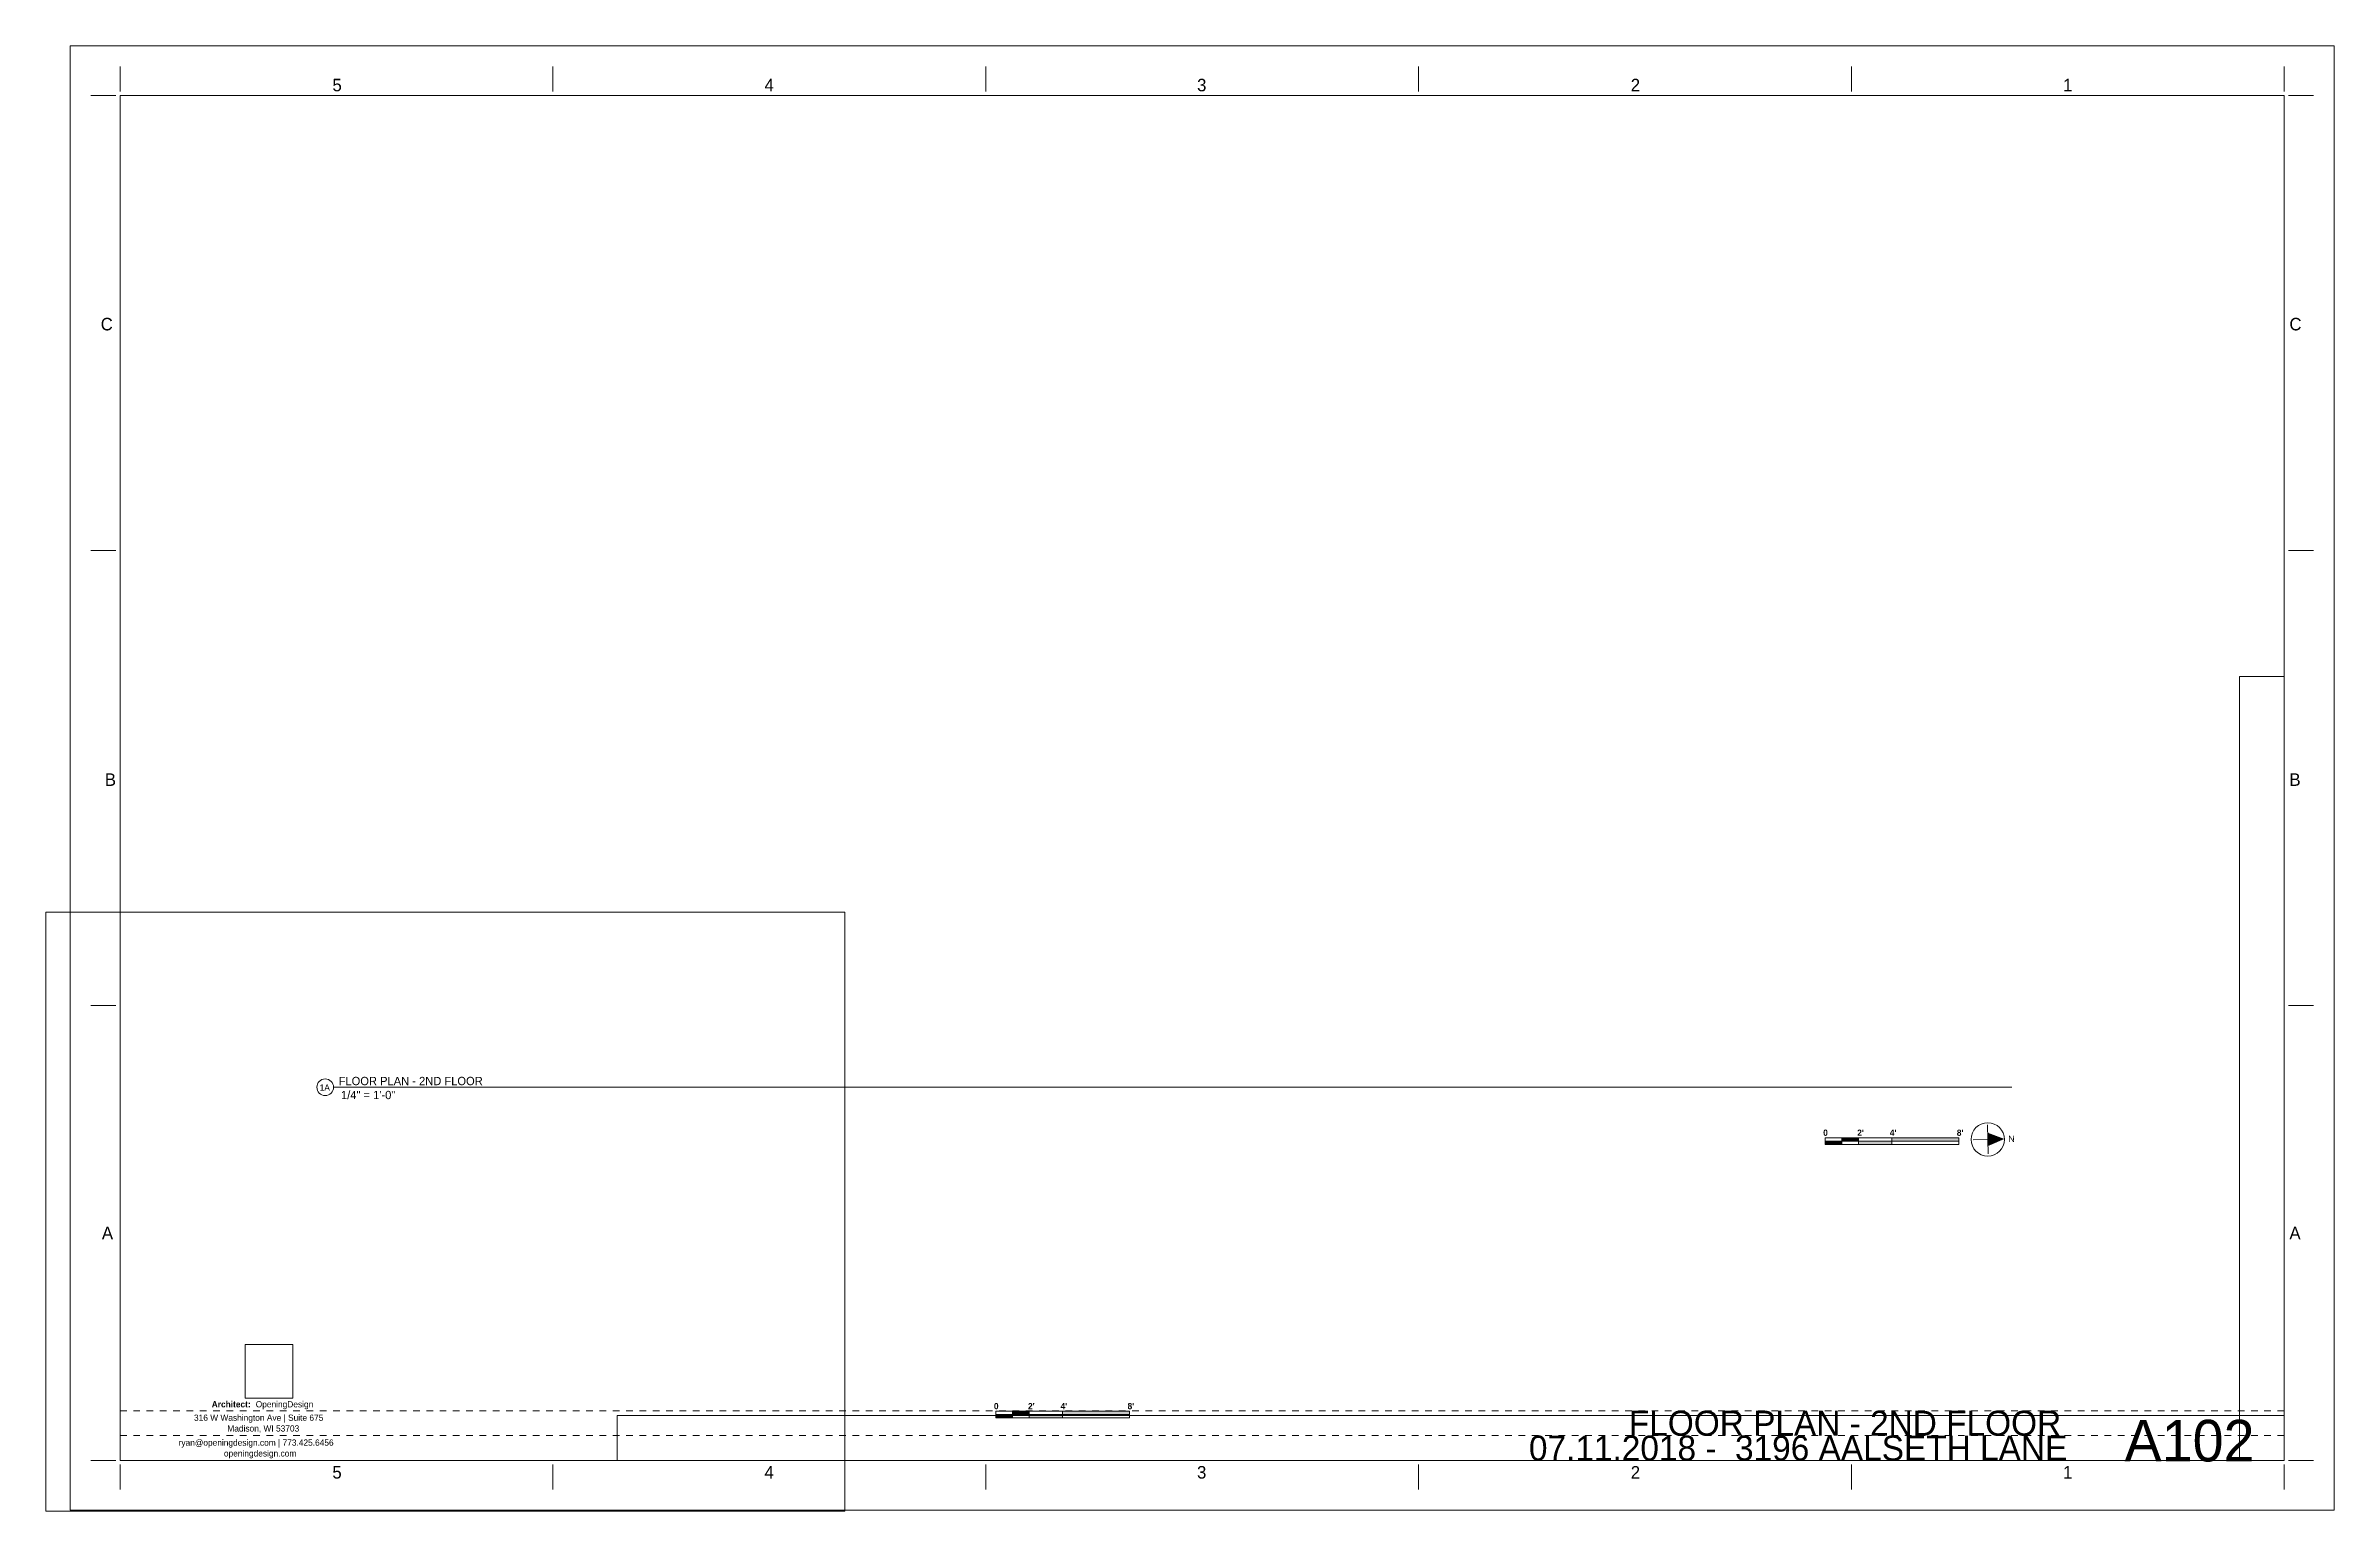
# Paper-space layout 'Layout1' of a CAD drawing. Header units: inches. Extents: x 0 to 34.4, y 0 to 22.
import ezdxf

# ---------------------------------------------------------------- set-up
doc = ezdxf.new("R2010")
doc.units = ezdxf.units.IN
doc.header["$MEASUREMENT"] = 0
doc.linetypes.add('Dot 1_32_', pattern=[0.03125, 0, -0.03125])
for name, color, linetype, lineweight in [('A-ANNO-NOTE', 131, 'Continuous', 9), ('G-ANNO-TTLB', 6, 'Continuous', 9), ('G-ANNO-TTLB-MEDM', 33, 'Continuous', 20)]:
    doc.layers.add(name, color=color, linetype=linetype, lineweight=lineweight)
doc.layers.add('G-ANNO-NPLT', color=191, linetype='Continuous', plot=False)
doc.styles.add('Arial', font='arial.ttf', dxfattribs={"height": 0.09375})
doc.styles.add('Century Gothic_1', font='ufonts.com_century-gothic.ttf', dxfattribs={"height": 0.1875})
doc.styles.add('Century Gothic_2', font='ufonts.com_century-gothic.ttf', dxfattribs={"height": 0.09375})
doc.styles.add('Century Gothic_3', font='ufonts.com_century-gothic.ttf', dxfattribs={"height": 0.625})
doc.styles.add('Century Gothic_4', font='ufonts.com_century-gothic.ttf', dxfattribs={"height": 0.375})
doc.styles.add('Century Gothic_5', font='ufonts.com_century-gothic.ttf', dxfattribs={"height": 0.125})
doc.styles.add('Century Gothic_B_1', font='GOTHICB.TTF', dxfattribs={"height": 0.09375})
picture_1 = doc.add_image_def('image1.jpg', size_in_pixel=(547, 610))
picture_2 = doc.add_image_def('image2.jpg', size_in_pixel=(95, 1663))
picture_3 = doc.add_image_def('image3.jpg', size_in_pixel=(3536, 95))

# ---------------------------------------------------------------- blocks, each defined once
blk = doc.blocks.new('OD Title Block - 22x34 - Presentation - one-539370-FLOOR PLAN - 2ND FLOOR')
at = {"layer": 'G-ANNO-TTLB'}
for p, q in [((-0.01, 0.014), (-0.01, 22.014)), ((-0.01, 22.014), (33.99, 22.014)), ((-0.01, 22.014), (33.99, 22.014)), ((33.99, 0.014), (33.99, 22.014)), ((-0.01, 0.014), (33.99, 0.014))]:
    blk.add_line(p, q, dxfattribs=at)
at = {"layer": 'G-ANNO-TTLB', "linetype": 'Dot 1_32_', "lineweight": 13}
for p, q in [((0.74, 1.51), (33.24, 1.51)), ((0.74, 1.137), (33.24, 1.137))]:
    blk.add_line(p, q, dxfattribs=at)
at = {"layer": 'G-ANNO-TTLB-MEDM'}
for p, q in [((0.74, 21.326), (0.74, 21.701)), ((7.24, 21.326), (7.24, 21.701)), ((13.74, 21.326), (13.74, 21.701)), ((20.24, 21.326), (20.24, 21.701)), ((26.74, 21.326), (26.74, 21.701)), ((33.24, 21.326), (33.24, 21.701)), ((0.677, 21.264), (0.302, 21.264)), ((0.74, 21.264), (0.74, 0.764)), ((0.74, 21.264), (33.24, 21.264)), ((33.24, 21.264), (33.24, 0.764)), ((33.302, 21.264), (33.677, 21.264)), ((0.677, 14.43), (0.302, 14.43)), ((33.302, 14.43), (33.677, 14.43)), ((0.677, 7.597), (0.302, 7.597)), ((33.302, 7.597), (33.677, 7.597)), ((0.677, 0.764), (0.302, 0.764)), ((0.74, 0.764), (33.24, 0.764)), ((0.74, 0.701), (0.74, 0.326)), ((7.24, 0.701), (7.24, 0.326)), ((13.74, 0.701), (13.74, 0.326)), ((20.24, 0.701), (20.24, 0.326)), ((26.74, 0.701), (26.74, 0.326)), ((33.24, 0.701), (33.24, 0.326)), ((33.302, 0.764), (33.677, 0.764))]:
    blk.add_line(p, q, dxfattribs=at)
at = {"layer": 'G-ANNO-TTLB', "attachment_point": 1}
for s, insert, char_height, width, style in [('5', (3.93, 21.517), 0.188, 0.17675, 'Century Gothic_1'), ('4', (10.418, 21.517), 0.188, 0.17675, 'Century Gothic_1'), ('3', (16.914, 21.517), 0.188, 0.17675, 'Century Gothic_1'), ('2', (23.426, 21.517), 0.188, 0.17675, 'Century Gothic_1'), ('1', (29.918, 21.517), 0.188, 0.17675, 'Century Gothic_1'), ('C', (0.45, 17.926), 0.188, 0.25881, 'Century Gothic_1'), ('C', (33.317, 17.926), 0.188, 0.25881, 'Century Gothic_1'), ('B', (0.512, 11.084), 0.188, 0.18306, 'Century Gothic_1'), ('B', (33.317, 11.084), 0.188, 0.18306, 'Century Gothic_1'), ('A', (0.468, 4.273), 0.188, 0.23672, 'Century Gothic_1'), ('A', (33.317, 4.273), 0.188, 0.23672, 'Century Gothic_1'), ('316 W Washington Ave | Suite 675', (1.851, 1.452), 0.09375, 2.65756, 'Century Gothic_2'), ('Architect: ', (2.117, 1.654), 0.09375, 0.80169, 'Century Gothic_B_1'), ('OpeningDesign', (2.778, 1.654), 0.09375, 1.212, 'Century Gothic_2'), ('ryan@openingdesign.com | 773.425.6456', (1.62, 1.078), 0.09375, 3.21937, 'Century Gothic_2'), ('Madison, WI 53703', (2.351, 1.291), 0.09375, 1.44556, 'Century Gothic_2'), ('openingdesign.com', (2.3, 0.916), 0.09375, 1.57181, 'Century Gothic_2'), ('5', (3.929, 0.679), 0.188, 0.17675, 'Century Gothic_1'), ('4', (10.417, 0.679), 0.188, 0.17675, 'Century Gothic_1'), ('3', (16.913, 0.679), 0.188, 0.17675, 'Century Gothic_1'), ('2', (23.426, 0.679), 0.188, 0.17675, 'Century Gothic_1'), ('1', (29.917, 0.679), 0.188, 0.17675, 'Century Gothic_1')]:
    blk.add_mtext(s, dxfattribs=dict(at, insert=insert, char_height=char_height, width=width, style=style))
at = {"layer": 'G-ANNO-TTLB'}
image = blk.add_image(picture_2, insert=(32.567, 0.764), size_in_units=(0.673, 11.775), dxfattribs=at)
image.dxf.flags = 7
image = blk.add_image(picture_1, insert=(2.618, 1.701), size_in_units=(0.719, 0.802), dxfattribs=at)
image.dxf.flags = 7
image = blk.add_image(picture_3, insert=(8.203, 0.764), size_in_units=(25.037, 0.673), dxfattribs=at)
image.dxf.flags = 7
blk = doc.blocks.new('Viewport - All On-568496-FLOOR PLAN - 2ND FLOOR')
at = {"layer": 'G-ANNO-TTLB'}
for start, end in [(0, 180), (180, 360)]:
    blk.add_arc((-0.125, 0), 0.125, start, end, dxfattribs=at)
blk = doc.blocks.new('Graphic_Scale_Multi_4727 - 1-4-605181-FLOOR PLAN - 2ND FLOOR')
at = {"layer": 'A-ANNO-NOTE'}
for points in [[(-1.756, 0), (-1.756, -0.049), (-2.006, -0.049), (-2.006, 0)], [(-1.506, 0.049), (-1.506, 0), (-1.756, 0), (-1.756, 0.049)], [(0, 0.049), (0, 0), (-1.006, 0), (-1.006, 0.049)], [(-1.006, 0), (-1.006, -0.049), (-1.506, -0.049), (-1.506, 0)]]:
    blk.add_hatch(color=256, dxfattribs=at).paths.add_polyline_path(points, flags=0)
for p, q in [((-2.006, 0.049), (0, 0.049)), ((-2.006, -0.049), (-2.006, 0.049)), ((-2.006, 0), (0, 0)), ((-1.756, 0.049), (-1.756, -0.049)), ((-1.506, 0.049), (-1.506, -0.049)), ((-1.006, -0.049), (-1.006, 0.049)), ((0, 0.049), (0, -0.049)), ((-2.006, -0.049), (0, -0.049))]:
    blk.add_line(p, q, dxfattribs=at)
at = {"layer": 'A-ANNO-NOTE', "attachment_point": 1, "style": 'Century Gothic_B_1'}
for s, insert, char_height, width in [('\\fCentury Gothic|b1|i0|c0|p34|;0', (-2.037, 0.173), 0.09375, 0.07575), ("2'", (-1.525, 0.173), 0.0937, 0.12625), ("4'", (-1.036, 0.173), 0.0937, 0.12625), ("8'", (-0.03, 0.173), 0.0937, 0.12625)]:
    blk.add_mtext(s, dxfattribs=dict(at, insert=insert, char_height=char_height, width=width))
blk = doc.blocks.new('North Arrow - Right-605189-FLOOR PLAN - 2ND FLOOR')
at = {"layer": 'A-ANNO-NOTE'}
blk.add_hatch(color=256, dxfattribs=at).paths.add_polyline_path([(0.25, 0), (0, -0.101), (0, 0.101)], flags=0)
for p, q in [((-0.219, 0), (0.219, 0)), ((0, 0.219), (0, -0.219))]:
    blk.add_line(p, q, dxfattribs=at)
blk.add_circle((0, 0), 0.25, dxfattribs=at)
at = {"layer": 'A-ANNO-NOTE', "insert": (0.309, 0.047), "char_height": 0.0937, "width": 0.09784, "attachment_point": 1, "style": 'Arial'}
blk.add_mtext('N', dxfattribs=at)

psp = doc.layouts.get("Layout1")

# ---------------------------------------------------------------- linework, layer by layer
at = {"layer": 'G-ANNO-NPLT', "lineweight": 9}
psp.add_line((4.321, 6.368), (29.524, 6.368), dxfattribs=at)

# ---------------------------------------------------------------- block references
at = {"layer": 'A-ANNO-NOTE', "rotation": 1.420000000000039}
psp.add_blockref('North Arrow - Right-605189-FLOOR PLAN - 2ND FLOOR', (29.161, 5.586), dxfattribs=at)
at = {"layer": 'A-ANNO-NOTE'}
for p in [(28.727, 5.56), (16.275, 1.453)]:
    psp.add_blockref('Graphic_Scale_Multi_4727 - 1-4-605181-FLOOR PLAN - 2ND FLOOR', p, dxfattribs=at)
at = {"layer": 'G-ANNO-TTLB'}
for name, p in [('OD Title Block - 22x34 - Presentation - one-539370-FLOOR PLAN - 2ND FLOOR', (0.375, 0)), ('Viewport - All On-568496-FLOOR PLAN - 2ND FLOOR', (4.321, 6.368))]:
    psp.add_blockref(name, p, dxfattribs=at)

# ---------------------------------------------------------------- texts
at = {"layer": 'G-ANNO-TTLB', "attachment_point": 1}
for s, insert, char_height, width, style in [('1A', (4.113, 6.411), 0.0937, 0.20516, 'Century Gothic_2'), ('FLOOR PLAN - 2ND FLOOR', (4.398, 6.525), 0.125, 2.66072, 'Century Gothic_5'), (' 1/4" = 1\'-0"', (4.387, 6.315), 0.125, 1.111, 'Century Gothic_5'), ('FLOOR PLAN - 2ND FLOOR', (23.772, 1.51), 0.375, 7.94112, 'Century Gothic_4'), ('A102', (31.216, 1.373), 0.625, 2.52816, 'Century Gothic_3'), ('07.11.2018 -  3196 AALSETH LANE', (22.272, 1.136), 0.375, 9.75912, 'Century Gothic_4')]:
    psp.add_mtext(s, dxfattribs=dict(at, insert=insert, char_height=char_height, width=width, style=style))

# ---------------------------------------------------------------- viewports
at = {"layer": '0'}
psp.add_viewport(center=(6, 4.5), size=(12, 9), view_center_point=(6, 4.5), view_height=12, dxfattribs=at)

doc.saveas('drawing.dxf')
